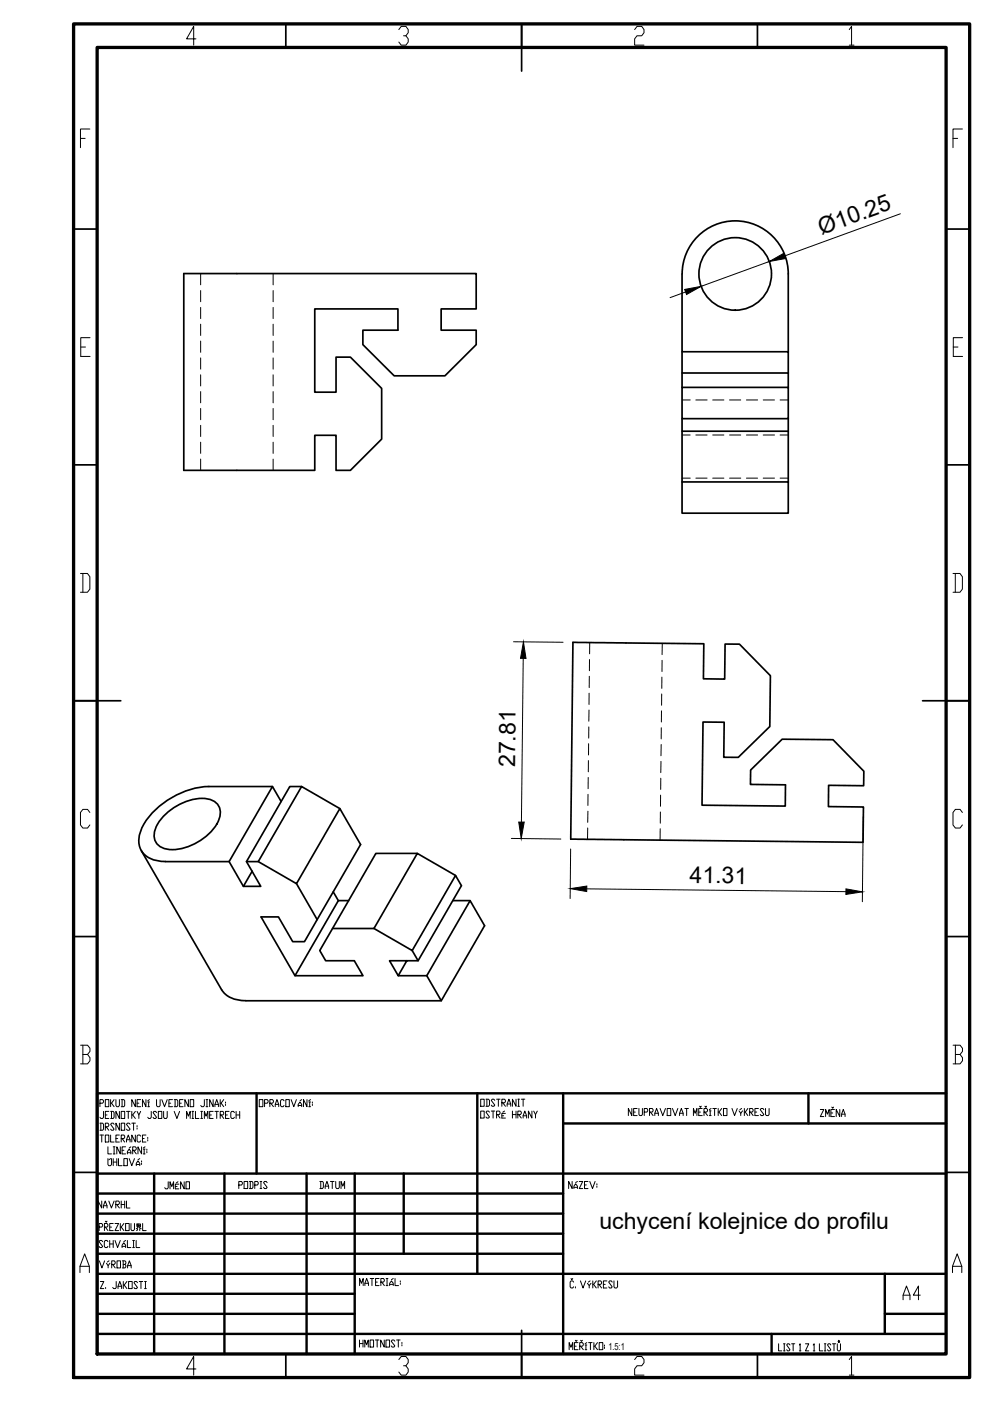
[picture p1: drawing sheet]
<svg xmlns="http://www.w3.org/2000/svg" width="210mm" height="297mm" viewBox="0 0 210 297" stroke-linecap="round" stroke-linejoin="round" font-family="sans-serif">
<defs><g id="words">
<g font-size="4.9">
<text x="174.2" y="49.8" transform="rotate(-20 174.2 49.8)">Ø10.25</text>
<text x="109.2" y="162.7" transform="rotate(-89 109.2 162.7)">27.81</text>
<text x="146.2" y="187.2" transform="rotate(1 146.2 187.2)">41.31</text>
<text x="127.1" y="260.5">uchycení kolejnice do profilu</text>
</g>
<text font-size="2.1" x="129" y="286.2">1.5:1</text>
</g></defs>
<!-- layer: Visible -->
<g fill="none" stroke="#000" stroke-width=".36">
<path d="M39 58h62v7.5h-7.5v4.5h7.5v3.1l-6.7 6.6h-10.7l-6.7-6.6v-3.1h7.5v-4.5h-17.7v17.6h4.5v-7.4h3.1l6.6 6.6v10.8l-6.6 6.6h-3.1v-7.4h-4.5v7.4h-27.7zM144.6 58.1v16.5h22.5v4.5M144.6 58.1a11.3 11.3 0 0 1 11.3-11.3 11.3 11.3 0 0 1 11.2 11.3v16.5M144.6 74.6v4.5h22.5v3M144.6 79.1v3M144.6 82.1h22.5v6.7h-22.5zM144.6 88.8v2.6h22.5v10.8M144.6 91.4v10.8M167.1 88.8v2.6M144.6 102.2h22.5v6.6h-22.5zM121.5 136.2l27.7 .3-.1 7.4 4.5 .1 .1-7.4h3.1l6.5 6.7-.1 10.7-6.7 6.6h-3v-7.5h-4.4l-.3 17.6 17.7 .2v-4.5l-7.4-.1 .1-3 6.6-6.6 10.8 .1 6.6 6.7-.1 3.1-7.4-.1-.1 4.5 7.5 .1-.1 7.5-62-.7zM34.6 173.1a11.7 11.7 0 0 1 9.2-3.8 3 3 0 0 1 2.6 4.5 11.5 11.5 0 0 1-10.8 6.3 3 3 0 0 1-2.6-4.5l.4-.9z"/>
<path d="M44.3 166.8h13.5M44.3 166.8a17.2 17.2 0 0 0-14.3 9 4.5 4.5 0 0 0 3.9 6.8l14.7 .1 9.2-15.9 1.8 3.1M63.9 166.8h-2.5l-9.1 15.9 3 5.2h-3.7l1.8-3.2M72.1 171.4l-8.2-4.6-9.1 15.9h-2.5M30 180.3l17 29.5a5.6 5.6 0 0 0 5.1 2.4h41.5l9.1-15.9-3-5.3-9.2 15.9h-6.1M48.6 182.7l3 5.2M54.8 182.7l8.1 4.7 9.2-16 4.4 7.7-11.9 20.6h-2.5l-3.1-5.3h-3.6l7.1 12.5 9.2-15.9h2.2M62.9 187.4l4.3 7.6M70.7 189.1l1 1.9M79.3 196.9l8.1 4.6 9.2-15.9 1.2 2.2-9.2 15.9h-6l1.8 3.2 1.9-3.2M88.5 180.9h-8.8l-11.9 20.6 1.2 2.2h6.1l1.9 3.2h-14.5M96 191h3.7"/>
<path d="M96.6 185.6l-8.1-4.7-9.2 16h-8.8M87.4 201.5l1.2 2.2M90.5 206.9l3.1 5.3"/>
<circle cx="155.9" cy="58.1" r="7.7"/>
</g>
<!-- layer: Hidden -->
<g fill="none" stroke="#000" stroke-width=".21">
<path d="M42.5 58v2.4M57.9 58v2.4M42.5 61.6v2.4M42.5 65.2v2.3M42.5 68.7v2.4M42.5 72.3v2.4M42.5 75.9v2.4M42.5 79.5v2.3M57.9 61.6v2.4M57.9 65.2v2.3M57.9 68.7v2.4M57.9 72.3v2.4"/>
<path d="M57.9 75.9v2.4M57.9 79.5v2.3M42.5 83v2.4M42.5 86.6v2.4M42.5 90.2v2.3M42.5 93.8v2.3M42.5 97.3v2.4M57.9 83v2.4M57.9 86.6v2.4M57.9 90.2v2.3M57.9 93.8v2.3M57.9 97.3v2.4"/>
<path d="M144.6 92.2h1.7M144.6 84.8h1.7M147.5 92.2h2.4M147.5 84.8h2.4M151.1 92.2h2.4M151.1 84.8h2.4M154.7 92.2h2.4M154.7 84.8h2.4M158.3 92.2h2.3M158.3 84.8h2.3M161.8 92.2h2.4M161.8 84.8h2.4"/>
<path d="M165.4 92.2h1.7M165.4 84.8h1.7M144.6 101.4h1.7M147.5 101.4h2.4M151.1 101.4h2.4M154.7 101.4h2.4M158.3 101.4h2.3M161.8 101.4h2.4M165.4 101.4h1.7M125 139.8v2.4M125 136.2v2.4M140.4 136.4v2.4"/>
<path d="M124.8 157.7v2.4M124.8 154.1v2.4M124.9 150.5l-.1 2.4M124.9 147v2.4M124.9 143.4v2.4M140.2 157.8l-.1 2.4M140.2 154.3v2.4M140.3 150.7l-.1 2.4M140.3 147.1v2.4M140.3 143.6v2.4M140.4 140v2.4M124.6 175.5v2.5"/>
<path d="M124.7 172l-.1 2.4M124.7 168.4v2.4M124.7 164.8v2.4M124.8 161.3l-.1 2.3M140 175.7v2.4M140 172.2v2.3M140.1 168.6l-.1 2.3M140.1 165v2.4M140.1 161.4v2.4"/>
</g>
<!-- layer: FD_Dimensions -->
<path d="M163.1 55.4l-14.4 5.3M190.9 45.3l-24.5 9M145.4 61.9l-3.3 1.2M108.9 136.1l10.5 .1M110.9 139.6l-.3 34.7M108.4 177.8l10.5 .1M183 173.2l-.2 18M121 180l-.1 10.5M124.4 188.5l55 .5" fill="none" stroke="#000" stroke-width=".21"/>
<path d="M163.1 55.4l3.1-1.7 .4 1.1zM145.2 61.4l3.5-.7-3.1 1.7zM111 136.1l.5 3.5h-1.1zM110 174.3h1.1l-.6 3.5zM120.9 188.4l3.5-.5v1.1zM179.4 188.5l3.5 .6-3.6 .5z" fill="#000" stroke="#000" stroke-width=".21"/>
<!-- layer: TITLEBLOCK -->
<g fill="none" stroke="#000" stroke-width=".51">
<path d="M54.4 231.8v17M101.2 231.8v38.3M119.4 231.8v55.3M119.4 238.2h81.2M171.4 231.8v6.4M200.6 231.8h-180v55.3M20.6 248.8h180M20.6 257.3h98.8M20.6 253.1h98.8M32.7 248.8v38.3M47.6 248.8v38.3M65 248.8v38.3"/>
<path d="M75.2 248.8v38.3M85.6 248.8v17M20.6 270.1h180M20.6 265.8h98.8M20.6 261.6h98.8M20.6 278.6h54.6M20.6 274.3h54.6M187.6 278.6h13M187.6 270.1v12.7M20.6 282.8h180M163.6 282.8v4.3"/>
</g>
<path d="M15.6 5.1h190v287h-190zM20.6 10.1h180v277h-180z" fill="none" stroke="#000" stroke-width=".7"/>
<g fill="none" stroke="#000" stroke-width=".36">
<path d="M60.6 5.1v5M110.6 5.1v10M160.6 5.1v5M15.6 48.6h5M200.6 48.6h5M15.6 98.6h5M200.6 98.6h5M15.6 148.6h10M195.6 148.6h10M15.6 198.6h5M200.6 198.6h5M15.6 248.6h5"/>
<path d="M200.6 248.6h5M60.6 287.1v5M110.6 282.1v10M160.6 287.1v5"/>
</g>
<g fill="none" stroke="#000" stroke-width=".21">
<path d="M41.6 8.2h-2l1.5-2.6v4M84.6 6.3l.5-.7h1l.5 .7v.6l-.5 .7h-.5M86.1 7.6l.5 .6v.7l-.5 .7h-1l-.5-.7M134.6 6.3l.5-.7h1l.4 .7v.6l-.4 .7h-1l-.5 .6v1.4h1.9M180.1 6.3l.5-.7v4M180.1 9.6h1M17.1 29.3h1M19 27.4h-1.9v3.9M202.1 29.3h1M204 27.4h-1.9v3.9M17.1 73.6h1M19.1 71.6h-2v4h2"/>
<path d="M202.1 73.6h1M204.1 71.6h-2v4h2M17.1 121.6h1.4l.5 .7v2.6l-.5 .7h-1.4M17.6 121.6v4M202.1 121.6h1.4l.5 .7v2.6l-.5 .7h-1.4M202.5 121.6v4M19 172.3l-.4-.7h-1l-.5 .7v2.6l.5 .7h1l.4-.7M204 172.3l-.4-.7h-1l-.5 .7v2.6l.5 .7h1l.4-.7M17.1 221.6h1.5l.5 .7v.6l-.5 .7M17.6 223.6h1l.5 .6v.7l-.5 .7h-1.5M17.6 221.6v4M21.2 233.9h.6l.1-.3-.1-.5h-.6v1.5"/>
<path d="M21.2 238.1h.6l.1 .3v1l-.1 .2h-.6M21.4 238.1v1.5M21.9 235.6v1.3l-.1 .2h-.4l-.2-.2M22.3 233.1h.8v1.5h-.8zM22.3 238.9h.6l.2-.3-.2-.5h-.6v1.5M22.3 236.4h.4M22.5 238.9l.6 .7M23.1 235.6h-.8v1.5h.8M23.5 235.6h.5l.2 .3v1l-.2 .2h-.5M23.5 233.1v1.5M23.6 233.9l.6 .7M23.6 235.6v1.5"/>
<path d="M24.2 233.1l-.6 .8h-.1M24.2 238.4l-.2-.3h-.4l-.1 .3 .7 1-.2 .2h-.4l-.1-.2M24.6 233.1v1.3l.2 .2h.3l.2-.2v-1.3M25.3 235.6v1.5l-.7-1.5v1.5M25.3 238.1v1.5l-.7-1.5v1.5M25.7 233.1h.6l.1 .3v1l-.1 .2h-.6M25.7 235.6h.7v1.5h-.7zM25.7 238.1h.7v1.5h-.7zM25.9 233.1v1.5M26.8 235.6h.8M27.2 235.6v1.5M27.6 238.4l-.2-.3h-.4l-.2 .3 .8 1-.2 .2h-.4l-.2-.2"/>
<path d="M27.9 235.6v1.5M27.9 238.1h.8M28.1 236.4l.6 .7M28.3 238.1v1.5M28.7 233.1v1.5l-.8-1.5v1.5M28.7 235.6l-.6 .8h-.2M29.1 235.6l.3 .8v.7M29.1 233.9h.3M29.1 238.6v.3M29.1 239.1v.3M29.8 233.1h-.7v1.5h.7M29.8 235.6l-.4 .8"/>
<path d="M30.9 233.1v1.5l-.7-1.5v1.5M31.3 233.6h.4M31.3 234.6h.4M31.5 233.6v1M31.7 233.1l-.4 .3M32.1 235.6v1.3l-.2 .2h-.4l-.2-.2M33.2 233.1v1.3l.2 .2h.4l.2-.2v-1.3M33.2 235.9l-.2-.3h-.4l-.2 .3 .8 1-.2 .2h-.4l-.2-.2M33.6 235.6h.7v1.5h-.7zM34.3 233.1l.6 1.5 .6-1.5M34.7 235.6v1.3l.2 .2h.4l.2-.2v-1.3M35.8 233.9h.4"/>
<path d="M36.6 233.1h-.8v1.5h.8M36.9 233.1h.6l.2 .3v1l-.2 .2h-.6M36.9 235.6l.6 1.5 .6-1.5M37.1 233.1v1.5M38.1 233.9h.3M38.8 233.1h-.7v1.5h.7M39.6 237.1v-1.5l.3 1.1 .4-1.1v1.5M39.9 233.1v1.5l-.7-1.5v1.5M40.3 233.1h.8v1.5h-.8zM40.7 237.1h.4M40.7 235.6h.4M40.9 235.6v1.5"/>
<path d="M41.4 235.6v1.5h.8M42.6 237.1h.3M42.6 235.6h.3M42.8 235.6v1.5M43.3 233.1v1.3l-.2 .2h-.3l-.2-.2M43.3 237.1v-1.5l.4 1.1 .4-1.1v1.5M43.7 234.6h.4M43.7 233.1h.4M43.9 233.1v1.5M44.4 236.4h.4M45.2 233.1v1.5l-.8-1.5v1.5M45.2 235.6h-.8v1.5h.8"/>
<path d="M45.6 234.6v-.4l.4-1.1 .3 1.1v.4M45.6 234.2h.7M45.6 235.6h.7M46 235.6v1.5M46.7 236.4h.6l.1-.3-.1-.5h-.6v1.5M46.7 233.1v1.5M46.9 233.9l.5 .7M46.9 236.4l.5 .7M47.4 233.1l-.5 .8h-.2M47.8 233.6v.3M47.8 234.2v.2M47.8 236.4h.4"/>
<path d="M48.6 235.6h-.8v1.5h.8M49.7 235.9l-.2-.3h-.4l-.2 .3v1l.2 .2h.4l.2-.2M50.1 236.4h.7M50.1 235.6v1.5M50.8 235.6v1.5M55 233.1h.7v1.5h-.7zM56.1 233.9h.6l.2-.3-.2-.5h-.6v1.5M57.2 233.9h.6l.2-.3-.2-.5h-.6v1.5M57.4 233.9l.6 .7M58.4 234.6v-.4l.3-1.1 .4 1.1v.4M58.4 234.2h.7M60.2 233.4l-.2-.3h-.3l-.2 .3v1l.2 .2h.3l.2-.2"/>
<path d="M60.6 233.1h.7v1.5h-.7zM61.7 233.1l.6 1.5 .5-1.5M63.2 234.6v-.4l.4-.6 .4 .6v.4M63.2 234.4h.8M64 233.1l-.4 .3M65.1 233.1v1.5l-.8-1.5v1.5M65.5 233.6h.3M65.5 234.6h.3M65.7 233.6v1M65.8 233.1l-.3 .3M66.2 233.6v.3M66.2 234.2v.2"/>
<path d="M101.9 233.1h.8v1.5h-.8zM101.9 235.6h.8v1.5h-.8zM103 233.1h.6l.2 .2v1l-.2 .3h-.6M103.2 233.1v1.5M103.8 235.8l-.2-.2h-.4l-.2 .2 .8 1-.2 .3h-.4l-.2-.3M104.2 235.6h.7M104.5 235.6v1.5M104.9 233.3l-.2-.2h-.3l-.2 .2 .7 1-.2 .3h-.3l-.2-.3M105.3 236.3h.6l.1-.2-.1-.5h-.6v1.5M105.3 233.1h.7M105.5 236.3l.5 .8M105.7 233.1v1.5"/>
<path d="M106.4 233.8h.6l.2-.2-.2-.5h-.6v1.5M106.4 236.6h.4M106.6 233.8l.6 .8M107 235.6l-.4 .2M107.2 236.1h-.8v1h.8M107.5 234.6v-.5l.4-1 .4 1v.5M107.5 234.1h.8M108.6 235.6v1.5M108.6 236.3h.8M109.4 233.1v1.5l-.8-1.5v1.5M109.4 235.6v1.5M109.8 236.3h.5l.2-.2-.2-.5h-.5v1.5"/>
<path d="M109.8 233.1h.4M109.8 234.6h.4M110 233.1v1.5M110 236.3l.5 .8M110.5 233.1h.8M110.9 237.1v-.5l.4-1 .4 1v.5M110.9 233.1v1.5M110.9 236.6h.8M112.8 235.6v1.5l-.8-1.5v1.5M113.2 235.6l.3 .7v.8M113.9 235.6l-.4 .7M134 235v1.5l-.8-1.5v1.5"/>
<path d="M134.3 235.8h.4M135.1 235h-.8v1.5h.8M135.5 235v1.3l.2 .2h.3l.2-.2v-1.3M136.6 235.8h.6l.1-.3-.1-.5h-.6v1.5M137.7 235.8h.6l.2-.3-.2-.5h-.6v1.5M137.9 235.8l.6 .7M138.8 236.5v-.5l.4-1 .4 1v.5M138.8 236h.8M140 235l.5 1.5 .6-1.5M141.5 235h.7v1.5h-.7zM142.6 235l.6 1.5 .5-1.5M144.1 236.5v-.5l.4-1 .3 1v.5"/>
<path d="M144.1 236h.7M145.2 235h.8M145.6 235v1.5M147 236.5v-1.5l.4 1 .4-1v1.5M148.1 235.8h.4M148.3 234.5l.2 .3 .2-.3M148.9 235h-.8v1.5h.8M149.3 235.8h.5l.2-.3-.2-.5h-.5v1.5M149.5 234.5l.1 .3 .2-.3M149.5 235.8l.5 .7M150.4 236.5h.4M150.4 235.5h.4"/>
<path d="M150.6 235.5v1M150.8 235l-.4 .3M151.1 235h.8M151.5 235v1.5M152.3 235v1.5M152.4 235.8l.6 .7M153 235l-.6 .8h-.1M153.4 235h.7v1.5h-.7zM155.2 235l.5 1.5 .6-1.5M156.7 235.5l.4 .5v.5M157.2 235l-.3 .3M157.4 235.5l-.3 .5"/>
<path d="M157.8 235v1.5M158 235.8l.6 .7M158.6 235l-.6 .8h-.2M158.9 235.8h.6l.2-.3-.2-.5h-.6v1.5M159.1 235.8l.6 .7M160.1 235.8h.3M160.8 235h-.7v1.5h.7M161.9 235.3l-.1-.3h-.4l-.2 .3 .7 1-.1 .2h-.4l-.2-.2M162.3 235v1.3l.2 .2h.4l.2-.2v-1.3M173.9 235.2h.8l-.8 1.5h.8M175 236.7v-1.5l.4 1 .4-1v1.5M176.2 236h.4"/>
<path d="M176.4 234.7l.2 .3 .1-.3M176.9 235.2h-.7v1.5h.7M178.1 235.2v1.5l-.8-1.5v1.5M178.4 236.7v-.5l.4-1 .4 1v.5M178.4 236.2h.8M202.1 221.6h1.5l.5 .7v.6l-.5 .7M202.6 223.6h1l.5 .6v.7l-.5 .7h-1.5M202.6 221.6v4M21.2 240.7h.7M21.6 254.6v1.5l-.8-1.5v1.5M21.6 240.7v1.4M21.9 256.1v-.5l.4-1 .4 1v.5"/>
<path d="M21.9 255.6h.8M22.3 240.7h.8v1.4h-.8zM22.3 258.9l.2 .3 .2-.3M22.9 243.1v1.6h.7M22.9 245.6v1.3l.2 .2h.4l.1-.2v-1.3M23.1 254.6l.5 1.5 .6-1.5M23.5 240.7v1.4h.7M23.5 245.6l-.4 .3M24 259.4h-.7v1.5h.7M24 243.1h.4M24 244.7h.4M24 245.6v1.5"/>
<path d="M24 246.4h.8M24.2 243.1v1.6M24.4 259.4h.7l-.7 1.5h.7M24.6 255.4h.5l.2-.3-.2-.5h-.5v1.5M24.6 241.4h.4M24.7 255.4l.6 .7M24.8 245.6v1.5M25.1 245.6v1.5h.8M25.3 240.7h-.7v1.4h.7M25.5 243.1v1.6l-.7-1.6v1.6M25.5 259.4v1.5M25.7 241.4h.6l.1-.3-.1-.4h-.6v1.4"/>
<path d="M25.7 254.6v1.5M25.7 255.4h.7M25.9 241.4l.5 .7M25.9 243.9h.4M26.3 245.6h.7v1.5h-.7zM26.3 259.4l-.6 .8h-.2M26.4 254.6v1.5M26.6 243.1h-.7v1.6h.7M26.6 259.4h.8v1.5h-.8zM26.8 242.1v-.5l.4-.9 .4 .9v.5M26.8 254.6v1.5h.8M26.8 241.6h.8"/>
<path d="M27 244.7v-.6l.4-.5 .3 .5v.6M27 244.4h.7M27.4 245.6l.5 1.5 .6-1.5M27.7 243.1l-.3 .3M27.8 259.4v1.3l.1 .2h.4l.2-.2v-1.3M28.1 243.9h.6l.2-.3-.2-.5h-.6v1.6M28.3 243.9l.6 .8M28.7 240.7v1.4l-.8-1.4v1.4M28.9 247.1v-.5l.4-.5 .3 .5v.5M28.9 246.9h.7M29 259.5h.8v.6h-.8zM29 259.8h.8"/>
<path d="M29.4 259.5v.6M29.6 245.6l-.3 .3M29.8 240.9l-.2-.2h-.3l-.2 .2v1l.2 .2h.3l.2-.2M30 243.1v1.6l-.7-1.6v1.6M30 246.1v.3M30 246.6v.3M30.2 241.4h.4M30.2 259.4v1.5h.8M30.4 244.7h.4M30.4 243.6h.4M30.6 243.6v1.1M30.8 243.1l-.4 .3"/>
<path d="M30.9 240.7h-.7v1.4h.7M31.1 243.6v.3M31.1 244.1v.3M31.3 241.1v.3M31.3 241.6v.3M35.7 250.6v1.2l-.2 .3h-.4l-.2-.3M36 252.1v-1.5l.4 1 .4-1v1.5M37.2 251.6h.3M37.7 250.6l-.3 .2M37.9 251.1h-.7v1h.7M39.1 250.6v1.5l-.8-1.5v1.5M39.4 250.6h.8v1.5h-.8z"/>
<path d="M50.6 251.3h.6l.2-.3-.2-.5h-.6v1.5M51.8 250.5h.7v1.5h-.7zM52.9 250.5h.5l.2 .2v1l-.2 .3h-.5M53.1 250.5v1.5M54 251.3h.6l.2-.3-.2-.5h-.6v1.5M55.1 252h.4M55.1 250.5h.4M55.3 250.5v1.5M56.6 250.7l-.1-.2h-.4l-.2 .2 .7 1-.1 .3h-.4l-.2-.3M67.8 250.5h.6l.2 .2v1l-.2 .3h-.6M68 250.5v1.5M68.9 252v-.5l.4-1 .4 1v.5"/>
<path d="M68.9 251.5h.8M70.1 250.5h.7M70.4 250.5v1.5M71.2 250.5v1.2l.2 .3h.4l.1-.3v-1.2M72.3 252v-1.5l.4 1 .4-1v1.5M121.3 250.5v1.5l-.7-1.5v1.5M121.7 252v-.5l.3-.5 .4 .5v.5M121.7 251.7h.7M122.4 250.5l-.4 .2M122.8 250.5h.7l-.7 1.5h.7M123.9 251.2h.4M124.7 250.5h-.8v1.5h.8"/>
<path d="M125.1 250.5l.5 1.5 .6-1.5M126.6 251v.2M126.6 251.5v.2M17 269.8v-1.3l.9-2.7 1 2.7v1.3M17 268.5h1.9M21 260.2h.6l.2-.3-.2-.5h-.6v1.5M21.1 267.3l.5 1.5 .6-1.5M21.3 271.7h.7l-.7 1.5h.7M21.8 263.3l-.2-.3h-.4l-.2 .3 .8 1-.2 .2h-.4l-.2-.2M22.1 260.2h.6l.2-.3-.2-.5h-.6v1.5M22.3 260.2l.6 .7M22.4 273v.2"/>
<path d="M22.6 267.8l.3 .5v.5M22.9 263.3l-.2-.3h-.4l-.2 .3v1l.2 .2h.4l.2-.2M23.1 267.3l-.3 .3M23.3 263v1.5M23.3 263.7h.7M23.3 260.2h.3M23.3 267.8l-.4 .5M23.7 268.1h.5l.2-.3-.2-.5h-.5v1.5M23.9 268.1l.5 .7M24 263v1.5M24.4 263l.5 1.5 .6-1.5M24.6 271.7v1.3l-.1 .2h-.4l-.2-.2"/>
<path d="M24.8 267.3h.7v1.5h-.7zM25 273.2v-.5l.4-1 .4 1v.5M25 272.7h.8M25.7 260.2l.6 .7M25.9 264.5v-.5l.3-.5 .4 .5v.5M25.9 264.3h.7M25.9 267.3h.6l.2 .3-.2 .5M26.1 268.1h.4l.2 .5-.2 .2h-.6M26.1 267.3v1.5M26.1 271.7v1.5M26.3 272.5l.6 .7M26.6 263l-.4 .3"/>
<path d="M26.9 271.7l-.6 .8h-.2M27 263v1.5h.7M27.1 268.8v-.5l.3-1 .4 1v.5M27.1 268.3h.7M27.3 271.7h.7v1.5h-.7zM28.1 263h.4M28.1 264.5h.4M28.3 263v1.5M28.9 263v1.5h.7M29.1 272l-.1-.3h-.4l-.2 .3 .7 1-.1 .2h-.4l-.2-.2M29.2 260.5l-.2 .4M29.3 260.2l-.4 .3"/>
<path d="M29.5 271.7h.8M29.6 260.2l.3 .3M29.6 260.5v.4M29.9 271.7v1.5M30.6 271.7h.4M30.6 273.2h.4M30.8 271.7v1.5M76.2 272.6v-1.5l.4 1 .4-1v1.5M77.4 272.6v-.5l.3-1 .4 1v.5M77.4 272.1h.7M78.5 271.1h.7M78.9 271.1v1.5"/>
<path d="M79.6 271.8h.4M80.4 271.1h-.8v1.5h.8M80.8 271.8h.5l.2-.2-.2-.5h-.5v1.5M80.9 271.8l.6 .8M81.9 271.1h.4M81.9 272.6h.4M82.1 271.1v1.5M82.6 272.6v-.5l.4-.5 .4 .5v.5M82.6 272.3h.8M83.4 271.1l-.4 .2M83.8 271.1v1.5h.7M84.9 271.6v.2"/>
<path d="M84.9 272.1v.2M121.1 271.1l.1 .2 .2-.2M121.6 271.8l-.2-.2h-.3l-.2 .2v1l.2 .3h.3l.2-.3M122 272.8v.3M123.1 271.6l.5 1.5 .6-1.5M124.5 272.1l.4 .5v.5M125.1 271.6l-.4 .2M125.3 272.1l-.4 .5M125.7 271.6v1.5M125.9 272.3l.5 .8M126.4 271.6l-.5 .7h-.2M126.8 272.3h.6l.2-.2-.2-.5h-.6v1.5"/>
<path d="M127 272.3l.6 .8M127.9 272.3h.4M128.7 271.6h-.8v1.5h.8M129.8 271.8l-.2-.2h-.4l-.1 .2 .7 1-.2 .3h-.4l-.1-.3M130.2 271.6v1.2l.2 .3h.3l.2-.3v-1.2M191.5 275.6v-1l.7-1.9 .7 1.9v1M191.5 274.6h1.4M195.1 274.6h-1.4l1-1.9v2.9M202 269.8v-1.3l.9-2.7 1 2.7v1.3M202 268.5h1.9M41.6 290.2h-2l1.5-2.6v4M76.2 284.1v1.5"/>
<path d="M76.2 284.9h.8M77 284.1v1.5M77.3 285.6v-1.5l.4 1 .4-1v1.5M78.5 284.1h.7v1.5h-.7zM79.6 284.1h.7M80 284.1v1.5M81.5 284.1v1.5l-.8-1.5v1.5M81.8 284.1h.8v1.5h-.8zM83.7 284.4l-.2-.3h-.4l-.1 .3 .7 1-.2 .2h-.4l-.1-.2M84.1 284.1h.7M84.5 284.1v1.5M84.6 288.3l.5-.7h1l.5 .7v.6l-.5 .7h-.5"/>
<path d="M85.2 284.6v.3M85.2 285.1v.3M86.1 289.6l.5 .6v.7l-.5 .7h-1l-.5-.7M120.7 286.2v-1.5l.4 1 .3-1v1.5M121.8 285.4h.4M122 284.2l.2 .2 .2-.2M122.6 284.7h-.8v1.5h.8M122.9 285.4h.6l.2-.2-.2-.5h-.6v1.5M123.1 284.2l.2 .2 .2-.2M123.1 285.4l.6 .8M124.1 286.2h.3M124.1 285.2h.3"/>
<path d="M124.2 285.2v1M124.4 284.7l-.3 .2M124.8 284.7h.7M125.2 284.7v1.5M125.9 284.7v1.5M126.1 285.4l.6 .8M126.7 284.7l-.6 .7h-.2M127 284.7h.8v1.5h-.8zM128.2 285.2v.2M128.2 285.7v.2M134.6 288.3l.5-.7h1l.4 .7v.6l-.4 .7h-1l-.5 .6v1.4h1.9M165.1 284.9v1.5h.7"/>
<path d="M166.1 284.9h.4M166.1 286.4h.4M166.3 284.9v1.5M167.5 285.2l-.2-.3h-.3l-.2 .3 .7 1-.2 .2h-.3l-.2-.2M167.8 284.9h.7M168.2 284.9v1.5M169.5 285.2l.2-.3v1.5M169.5 286.4h.3M170.8 284.9h.7l-.7 1.5h.7M172.4 285.2l.2-.3v1.5M172.4 286.4h.4M173.7 284.9v1.5h.7"/>
<path d="M174.8 284.9h.3M174.8 286.4h.3M174.9 284.9v1.5M176.1 285.2l-.1-.3h-.4l-.1 .3 .6 1-.1 .2h-.4l-.1-.2M176.5 284.9h.7M176.8 284.9v1.5M177.5 284.9v1.3l.2 .2h.3l.2-.2v-1.3M177.9 284.2l.1 .2-.1 .3-.2-.3zM180.1 288.3l.5-.7v4M180.1 291.6h1"/>
</g>
<use href="#words"/>
</svg>
